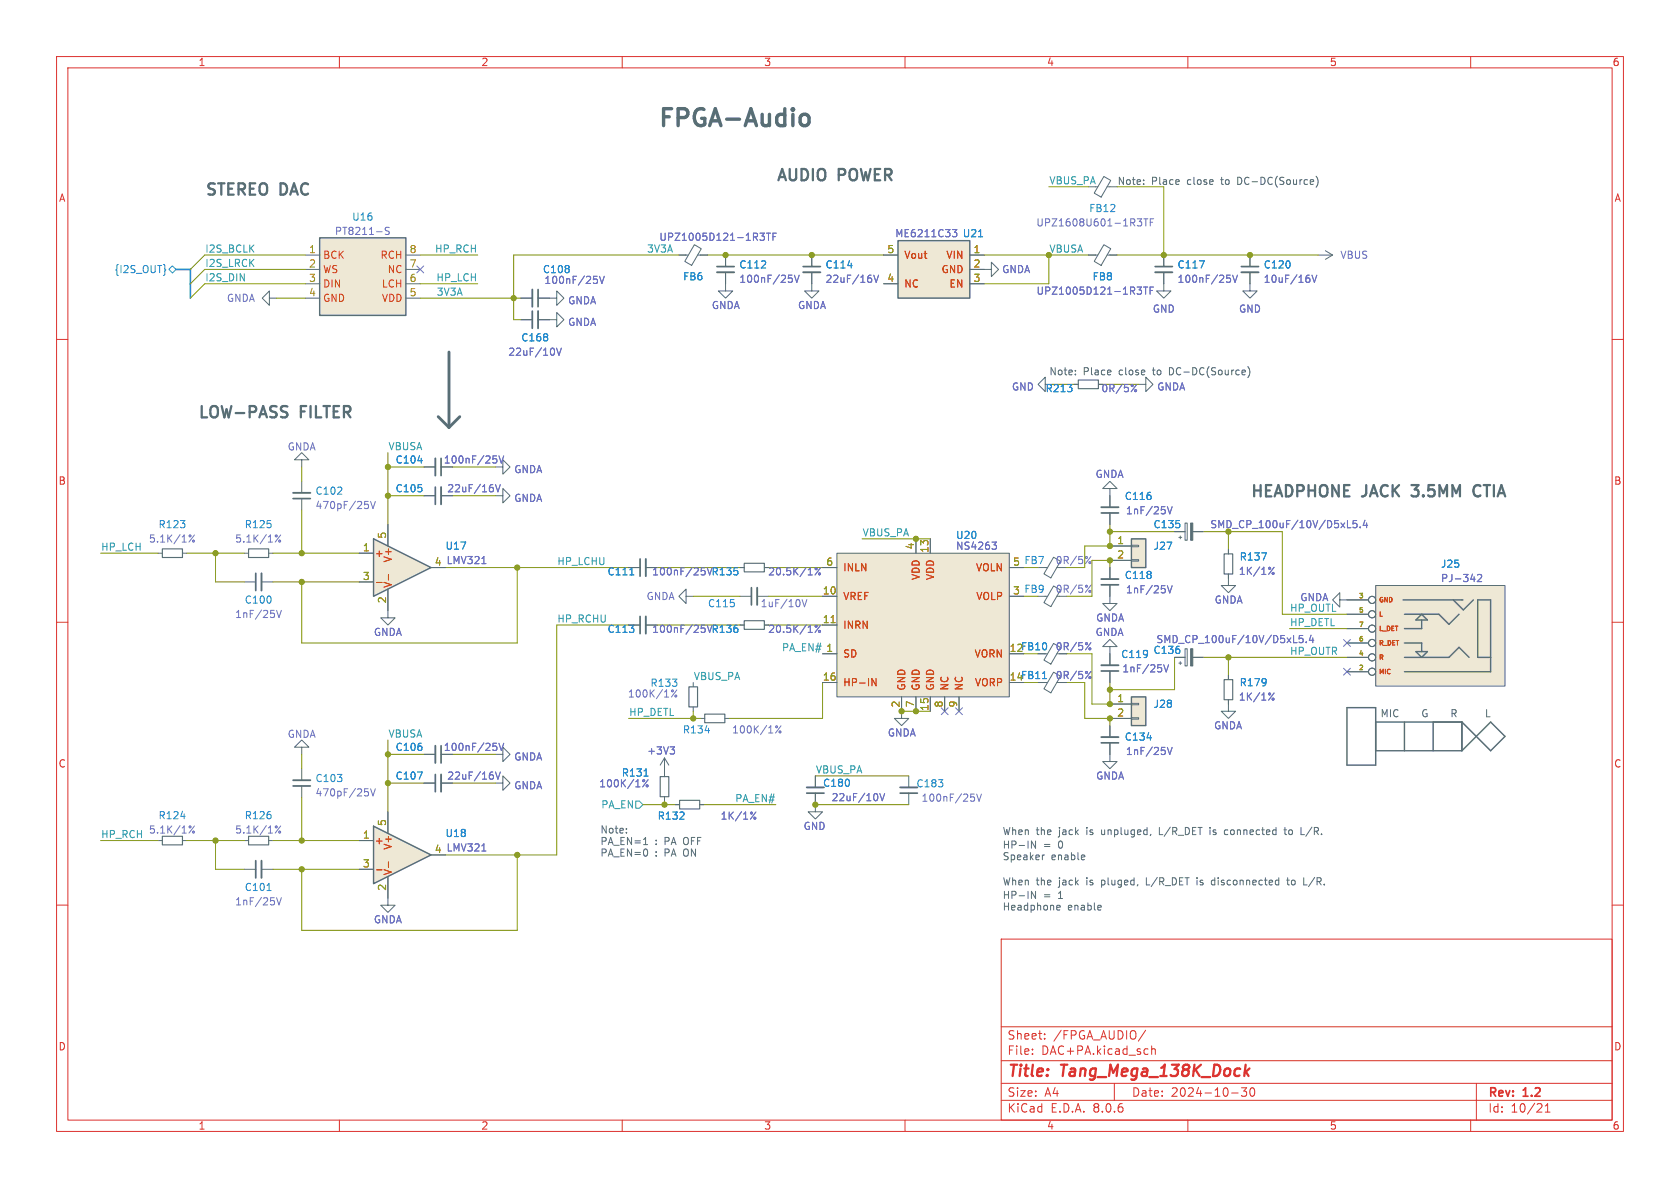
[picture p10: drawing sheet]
<svg xmlns="http://www.w3.org/2000/svg" width="297mm" height="210mm" viewBox="0 0 297 210" stroke-linecap="round" stroke-linejoin="round" font-family="sans-serif">
<defs><g id="words">
<text font-size="4.2" fill="#586e75" x="116.2" y="22.6">FPGA-Audio</text>
<g font-size="2.8" fill="#586e75">
<text x="36.2" y="34.7">STEREO</text>
<text x="49.7" y="34.7">DAC</text>
<text x="137.2" y="32.1">AUDIO</text>
<text x="148.3" y="32.1">POWER</text>
<text x="34.9" y="74">LOW-PASS</text>
<text x="53.2" y="74">FILTER</text>
<text x="221" y="88">HEADPHONE</text>
<text x="241" y="88">JACK</text>
<text x="250.6" y="88">3.5MM</text>
<text x="262.2" y="88">CTIA</text>
</g>
<g font-size="2.8" fill="#dc322f">
<text x="178" y="190.9">Title:</text>
<text x="187.7" y="190.9">Tang_Mega_138K_Dock</text>
</g>
<g font-size="2.1" fill="#dc322f">
<text x="178" y="184">Sheet:</text>
<text x="186.2" y="184">/FPGA_AUDIO/</text>
<text x="178" y="186.7">File:</text>
<text x="184.1" y="186.7">DAC+PA.kicad_sch</text>
<text x="178" y="196.9">KiCad</text>
<text x="178" y="194.1">Size:</text>
<text x="184.7" y="194.1">A4</text>
<text x="185.7" y="196.9">E.D.A.</text>
<text x="193.3" y="196.9">8.0.6</text>
<text x="200" y="194.1">Date:</text>
<text x="207" y="194.1">2024-10-30</text>
<text x="263" y="194.3">Rev:</text>
<text x="263" y="196.9">Id:</text>
<text x="267.1" y="196.9">10/21</text>
<text x="269.4" y="194.3">1.2</text>
</g>
<g font-size="1.8" fill="#dc322f">
<text x="35" y="11.9">1</text>
<text x="85" y="11.9">2</text>
<text x="135" y="11.9">3</text>
<text x="185" y="11.9">4</text>
<text x="235" y="11.9">5</text>
<text x="285" y="11.9">6</text>
<text x="10.3" y="35.9">A</text>
<text x="285.3" y="35.9">A</text>
<text x="10.3" y="85.9">B</text>
<text x="285.3" y="85.9">B</text>
<text x="10.3" y="135.9">C</text>
<text x="285.3" y="135.9">C</text>
<text x="10.3" y="185.9">D</text>
<text x="285.3" y="185.9">D</text>
<text x="35" y="199.9">1</text>
<text x="85" y="199.9">2</text>
<text x="135" y="199.9">3</text>
<text x="185" y="199.9">4</text>
<text x="235" y="199.9">5</text>
<text x="285" y="199.9">6</text>
</g>
<g font-size="1.8" fill="#2aa198">
<text x="185.4" y="32.7">VBUS_PA</text>
<text x="36.2" y="44.7">I2S_BCLK</text>
<text x="36.2" y="47.3">I2S_LRCK</text>
<text x="76.8" y="44.7">HP_RCH</text>
<text x="114.3" y="44.7">3V3A</text>
<text x="185.4" y="44.7">VBUSA</text>
<text x="36.2" y="49.8">I2S_DIN</text>
<text x="77.1" y="49.8">HP_LCH</text>
<text x="77.1" y="52.4">3V3A</text>
<text x="68.6" y="79.7">VBUSA</text>
<text x="152.4" y="94.9">VBUS_PA</text>
<text x="17.8" y="97.4">HP_LCH</text>
<text x="98.4" y="100">HP_LCHU</text>
<text x="98.4" y="110.1">HP_RCHU</text>
<text x="228" y="108.2">HP_OUTL</text>
<text x="228" y="110.8">HP_DETL</text>
<text x="138.1" y="115.2">PA_EN# 1</text>
<text x="228" y="115.9">HP_OUTR</text>
<text x="122.6" y="120.3">VBUS_PA</text>
<text x="68.6" y="130.5">VBUSA</text>
<text x="111.1" y="126.7">HP_DETL</text>
<text x="144.1" y="136.8">VBUS_PA</text>
<text x="106.2" y="143.1">PA_EN</text>
<text x="129.9" y="141.9">PA_EN#</text>
<text x="17.8" y="148.2">HP_RCH</text>
</g>
<g font-size="1.8" fill="#586e75">
<text x="197.5" y="32.8">Note:</text>
<text x="203.6" y="32.8">Place</text>
<text x="210" y="32.8">close</text>
<text x="216.2" y="32.8">to</text>
<text x="219.2" y="32.8">DC-DC(Source)</text>
<text x="185.4" y="66.4">Note:</text>
<text x="191.5" y="66.4">Place</text>
<text x="194.6" y="69.5">0R/5%</text>
<text x="197.9" y="66.4">close</text>
<text x="204.1" y="66.4">to</text>
<text x="207.2" y="66.4">DC-DC(Source)</text>
<text x="78.4" y="82.1">100nF/25V</text>
<text x="186.5" y="115.2">0R/5%</text>
<text x="186.5" y="120.2">0R/5%</text>
<text x="244" y="126.9">MIC</text>
<text x="252" y="126.9">G</text>
<text x="78.4" y="132.9">100nF/25V</text>
<text x="106" y="147.4">Note:</text>
<text x="106" y="149.5">PA_EN=1</text>
<text x="115.8" y="149.5">:</text>
<text x="117.6" y="149.5">PA OFF</text>
<text x="177.2" y="147.7">When</text>
<text x="183.2" y="147.7">the</text>
<text x="187.3" y="147.7">jack</text>
<text x="192.3" y="147.7">is</text>
<text x="195.2" y="147.7">unpluged,</text>
<text x="205.6" y="147.7">L/R_DET</text>
<text x="214.7" y="147.7">is</text>
<text x="217.5" y="147.7">connected</text>
<text x="228.4" y="147.7">to</text>
<text x="231.4" y="147.7">L/R.</text>
<text x="106" y="151.5">PA_EN=0</text>
<text x="115.8" y="151.5">:</text>
<text x="117.6" y="151.5">PA ON</text>
<text x="177.2" y="150.1">HP-IN</text>
<text x="177.2" y="152.2">Speaker</text>
<text x="184.4" y="150.1">=</text>
<text x="185.8" y="152.2">enable</text>
<text x="187.2" y="150.1">0</text>
<text x="177.2" y="159">HP-IN</text>
<text x="177.2" y="161">Headphone</text>
<text x="177.2" y="156.6">When</text>
<text x="183.2" y="156.6">the</text>
<text x="184.4" y="159">=</text>
<text x="187.2" y="159">1</text>
<text x="187.3" y="156.6">jack</text>
<text x="188.7" y="161">enable</text>
<text x="192.3" y="156.6">is</text>
<text x="195.2" y="156.6">pluged,</text>
<text x="203.3" y="156.6">L/R_DET</text>
<text x="212.4" y="156.6">is</text>
<text x="215.2" y="156.6">disconnected</text>
<text x="228.9" y="156.6">to</text>
<text x="231.9" y="156.6">L/R.</text>
</g>
<g font-size="1.8" fill="#6c71c4">
<text x="59.1" y="41.7">PT8211-S</text>
<text x="183.1" y="40.2">UPZ1608U601-1R3TF</text>
<text x="116.5" y="42.8">UPZ1005D121-1R3TF</text>
<text x="158.2" y="42.1">ME6211C33</text>
<text x="236.9" y="45.9">VBUS</text>
<text x="40" y="53.6">GNDA</text>
<text x="95.9" y="48.5">C108</text>
<text x="96.1" y="50.4">100nF/25V</text>
<text x="130.6" y="50.2">100nF/25V</text>
<text x="145.8" y="50.2">22uF/16V</text>
<text x="177.1" y="48.5">GNDA</text>
<text x="183.1" y="52.3">UPZ1005D121-1R3TF</text>
<text x="208.1" y="50.2">100nF/25V</text>
<text x="223.3" y="50.2">10uF/16V</text>
<text x="100.3" y="54">GNDA</text>
<text x="100.3" y="57.8">GNDA</text>
<text x="125.7" y="54.8">GNDA</text>
<text x="141" y="54.8">GNDA</text>
<text x="203.7" y="55.5">GND</text>
<text x="218.9" y="55.5">GND</text>
<text x="89.8" y="63.1">22uF/10V</text>
<text x="178.8" y="69.2">GND</text>
<text x="204.5" y="69.2">GNDA</text>
<text x="50.8" y="79.8">GNDA</text>
<text x="90.8" y="83.8">GNDA</text>
<text x="79" y="87.2">22uF/16V</text>
<text x="90.8" y="88.9">GNDA</text>
<text x="193.6" y="84.7">GNDA</text>
<text x="55.7" y="90.2">470pF/25V</text>
<text x="168.9" y="95.5">U20</text>
<text x="199" y="91.1">1nF/25V</text>
<text x="213.9" y="93.6">SMD_CP_100uF/10V/D5xL5.4</text>
<text x="26.2" y="96.1">5.1K/1%</text>
<text x="41.5" y="96.1">5.1K/1%</text>
<text x="115.2" y="101.9">100nF/25V</text>
<text x="125.7" y="101.9">R135</text>
<text x="135.7" y="101.9">20.5K/1%</text>
<text x="168.9" y="97.4">NS4263</text>
<text x="186.5" y="99.9">0R/5%</text>
<text x="218.9" y="101.8">1K/1%</text>
<text x="114.2" y="106.3">GNDA</text>
<text x="134.4" y="107.5">1uF/10V</text>
<text x="186.5" y="105">0R/5%</text>
<text x="199" y="105.1">1nF/25V</text>
<text x="214.6" y="106.9">GNDA</text>
<text x="229.8" y="106.5">GNDA</text>
<text x="254.6" y="103.1">PJ-342</text>
<text x="41.5" y="109.4">1nF/25V</text>
<text x="66" y="112.6">GNDA</text>
<text x="115.2" y="112.1">100nF/25V</text>
<text x="125.7" y="112.1">R136</text>
<text x="135.7" y="112.1">20.5K/1%</text>
<text x="193.6" y="112.6">GNDA</text>
<text x="193.7" y="110.1">GNDA</text>
<text x="204.3" y="113.9">SMD_CP_100uF/10V/D5xL5.4</text>
<text x="198.3" y="119.1">1nF/25V</text>
<text x="110.9" y="123.5">100K/1%</text>
<text x="114.9" y="121.6">R133</text>
<text x="218.9" y="124.1">1K/1%</text>
<text x="50.8" y="130.6">GNDA</text>
<text x="129.3" y="129.9">100K/1%</text>
<text x="156.9" y="130.4">GNDA</text>
<text x="214.5" y="129.1">GNDA</text>
<text x="90.8" y="134.6">GNDA</text>
<text x="109.8" y="137.5">R131</text>
<text x="114.3" y="133.6">+3V3</text>
<text x="199" y="133.7">1nF/25V</text>
<text x="55.7" y="141">470pF/25V</text>
<text x="79" y="138">22uF/16V</text>
<text x="90.8" y="139.7">GNDA</text>
<text x="105.8" y="139.4">100K/1%</text>
<text x="146.9" y="141.8">22uF/10V</text>
<text x="162.8" y="141.9">100nF/25V</text>
<text x="193.7" y="138">GNDA</text>
<text x="26.2" y="147.6">5.1K/1%</text>
<text x="41.5" y="147.6">5.1K/1%</text>
<text x="127.3" y="145.1">1K/1%</text>
<text x="142" y="146.9">GND</text>
<text x="41.5" y="160.2">1nF/25V</text>
<text x="66" y="163.4">GNDA</text>
</g>
<g font-size="1.8" fill="#268bd2">
<text x="62.2" y="39.2">U16</text>
<text x="192.5" y="37.7">FB12</text>
<text x="130.6" y="47.7">C112</text>
<text x="145.8" y="47.7">C114</text>
<text x="170.1" y="42.1">U21</text>
<text x="208.1" y="47.7">C117</text>
<text x="223.3" y="47.7">C120</text>
<text x="20.1" y="48.5">{I2S_OUT}</text>
<text x="120.7" y="49.8">FB6</text>
<text x="193.1" y="49.8">FB8</text>
<text x="92.1" y="60.6">C168</text>
<text x="184.8" y="69.5">R213</text>
<text x="69.8" y="82.1">C104</text>
<text x="55.7" y="87.7">C102</text>
<text x="69.8" y="87.2">C105</text>
<text x="198.7" y="88.6">C116</text>
<text x="27.9" y="93.6">R123</text>
<text x="43.2" y="93.6">R125</text>
<text x="203.8" y="93.6">C135</text>
<text x="78.7" y="97.4">U17</text>
<text x="107.3" y="101.9">C111</text>
<text x="203.8" y="97.4">J27</text>
<text x="219.1" y="99.3">R137</text>
<text x="254.6" y="100.6">J25</text>
<text x="43.2" y="106.9">C100</text>
<text x="125.1" y="107.5">C115</text>
<text x="198.7" y="102.6">C118</text>
<text x="107.3" y="112.1">C113</text>
<text x="198.1" y="116.5">C119</text>
<text x="203.8" y="115.8">C136</text>
<text x="203.8" y="125.3">J28</text>
<text x="219.1" y="121.5">R179</text>
<text x="120.6" y="129.9">R134</text>
<text x="198.7" y="131.1">C134</text>
<text x="69.8" y="132.9">C106</text>
<text x="55.7" y="138.5">C103</text>
<text x="69.8" y="138">C107</text>
<text x="145.4" y="139.3">C180</text>
<text x="161.9" y="139.4">C183</text>
<text x="27.9" y="145">R124</text>
<text x="43.2" y="145">R126</text>
<text x="78.7" y="148.2">U18</text>
<text x="116.2" y="145.1">R132</text>
<text x="43.2" y="157.7">C101</text>
</g>
<g font-size="1.8" fill="#b58900">
<text x="54.5" y="44.8">1</text>
<text x="54.5" y="47.4">2</text>
<text x="72.3" y="47.4">7</text>
<text x="72.3" y="44.8">8</text>
<text x="156.8" y="44.8">5</text>
<text x="172" y="44.8">1</text>
<text x="172" y="47.4">2</text>
<text x="54.5" y="49.9">3</text>
<text x="54.5" y="52.5">4</text>
<text x="72.3" y="52.5">5</text>
<text x="72.3" y="49.9">6</text>
<text x="156.8" y="49.9">4</text>
<text x="172" y="49.9">3</text>
<text x="68.3" y="95.3" transform="rotate(-90 68.3 95.3)">5</text>
<text x="64.1" y="97.5">1</text>
<text x="76.8" y="100.1">4 LMV321</text>
<text x="146" y="100.1">6</text>
<text x="161.7" y="97.2" transform="rotate(-90 161.7 97.2)">4</text>
<text x="164.2" y="97.8" transform="rotate(-90 164.2 97.8)">13</text>
<text x="179" y="100.1">5</text>
<text x="197.4" y="96.3">1</text>
<text x="197.4" y="98.8">2</text>
<text x="64.1" y="102.6">3</text>
<text x="68.3" y="106.8" transform="rotate(-90 68.3 106.8)">2</text>
<text x="145.4" y="105.2">10</text>
<text x="179" y="105.2">3</text>
<text x="145.4" y="110.2">11</text>
<text x="146" y="115.3">1</text>
<text x="178.4" y="115.3">12FB10</text>
<text x="145.4" y="120.4">16</text>
<text x="159.1" y="125.2" transform="rotate(-90 159.1 125.2)">2</text>
<text x="161.7" y="125.2" transform="rotate(-90 161.7 125.2)">7</text>
<text x="164.2" y="125.8" transform="rotate(-90 164.2 125.8)">15</text>
<text x="166.8" y="125.2" transform="rotate(-90 166.8 125.2)">8</text>
<text x="169.3" y="125.2" transform="rotate(-90 169.3 125.2)">9</text>
<text x="178.4" y="120.4">14FB11</text>
<text x="197.4" y="124.2">1</text>
<text x="197.4" y="126.7">2</text>
<text x="64.1" y="148.3">1</text>
<text x="68.3" y="146.1" transform="rotate(-90 68.3 146.1)">5</text>
<text x="64.1" y="153.4">3</text>
<text x="76.8" y="150.9">4 LMV321</text>
<text x="68.3" y="157.6" transform="rotate(-90 68.3 157.6)">2</text>
</g>
<g font-size="1.8" fill="#cb4b16">
<text x="57" y="45.9">BCK</text>
<text x="67.2" y="45.9">RCH</text>
<text x="159.8" y="45.9">Vout</text>
<text x="167.2" y="45.9">VIN</text>
<text x="57" y="48.5">WS</text>
<text x="57" y="51">DIN</text>
<text x="57" y="53.6">GND</text>
<text x="67.4" y="53.6">VDD</text>
<text x="67.4" y="51">LCH</text>
<text x="68.4" y="48.5">NC</text>
<text x="159.8" y="51">NC</text>
<text x="166.4" y="48.5">GND</text>
<text x="167.8" y="51">EN</text>
<text x="66.2" y="98.7">+</text>
<text x="69.4" y="99.5" transform="rotate(-90 69.4 99.5)">V+</text>
<text x="149" y="101.2">INLN</text>
<text x="172.4" y="101.2">VOLN</text>
<text x="69.4" y="104" transform="rotate(-90 69.4 104)">V-</text>
<text x="149" y="106.3">VREF</text>
<text x="162.8" y="102.6" transform="rotate(-90 162.8 102.6)">VDD</text>
<text x="165.3" y="102.6" transform="rotate(-90 165.3 102.6)">VDD</text>
<text x="172.5" y="106.3">VOLP</text>
<text x="149" y="111.4">INRN</text>
<text x="149" y="116.4">SD</text>
<text x="172.2" y="116.4">VORN</text>
<text x="149" y="121.5">HP-IN</text>
<text x="160.2" y="122.2" transform="rotate(-90 160.2 122.2)">GND</text>
<text x="162.8" y="122.2" transform="rotate(-90 162.8 122.2)">GND</text>
<text x="165.3" y="122.2" transform="rotate(-90 165.3 122.2)">GND</text>
<text x="167.9" y="122.2" transform="rotate(-90 167.9 122.2)">NC</text>
<text x="170.4" y="122.2" transform="rotate(-90 170.4 122.2)">NC</text>
<text x="172.3" y="121.5">VORP</text>
<text x="66.2" y="149.5">+</text>
<text x="69.4" y="154.8" transform="rotate(-90 69.4 154.8)">V-</text>
<text x="69.4" y="150.3" transform="rotate(-90 69.4 150.3)">V+</text>
</g>
<g font-size="1.8" fill="#859900">
<text x="179" y="100.1">5 FB7</text>
<text x="179" y="105.2">3 FB9</text>
</g>
<g font-size="1.1" fill="#b58900">
<text x="240.1" y="105.8">3</text>
<text x="240.1" y="108.3">5</text>
<text x="240.1" y="113.4">6</text>
<text x="240.1" y="110.9">7</text>
<text x="240.1" y="118.5">2</text>
<text x="240.1" y="116">4</text>
</g>
<g font-size="1.1" fill="#cb4b16">
<text x="243.7" y="106.7">GND</text>
<text x="243.7" y="109.2">L</text>
<text x="243.7" y="111.8">L_DET</text>
<text x="243.7" y="119.4">MIC</text>
<text x="243.7" y="116.8">R</text>
<text x="243.7" y="114.3">R_DET</text>
</g>
</g></defs>
<g fill="none" stroke="#dc322f" stroke-width=".18">
<path d="M10 10h277v190h-277zM12 12h273v186h-273zM60 10v2M110 10v2M160 10v2M210 10v2M260 10v2M10 60h2M285 60h2M10 110h2M285 110h2M10 160h2"/>
<path d="M285 160h2M177 166h108v32h-108zM60 198v2M110 198v2M160 198v2M177 194.5h108M177 191.5h108M177 187.5h108M177 181.5h108M182.5 186.3v.1M182.5 185.5v.1M184.7 183.6v.1"/>
<path d="M184.7 182.8v.1M197 191.5v3M202.5 182.1l-1.3 2M203.6 184.9v1.5M203.6 185.5l.2-.1 .4 .1v.9M210 198v2M217.7 193.2h1.2M220.4 192.3l-.5 .6 .4 .1v.7l-.2 .1h-.4l-.2-.1M221.2 192.4l.1-.1a.81 .81 0 0 1 .6 .6 .81 .81 0 0 1-.3 .8l-.1 .1a.81 .81 0 0 1-.6-.6 .81 .81 0 0 1 .3-.8zM260 198v2M261 191.5v6.5M273.2 196.6h.8"/>
<path d="M273.2 195.5l.4-.4v1.5"/>
</g>
<path d="M220.9 188.9l-.9 .7" fill="none" stroke="#dc322f" stroke-width=".4"/>
<path d="M196.2 114.3h1.3l-1.3-1.3-1.3 1.3h1.3v1.3M196.2 105.4v1.3h1.3l-1.3 1.3-1.3-1.3h1.3M68.6 158.8v1.2h1.2l-1.2 1.3-1.3-1.3h1.3" fill="none" stroke="#586e75" stroke-width=".18"/>
<path d="M66 146.1l10.2 5-10.2 5.1z" fill="#eee8d5"/>
<path d="M66 146.1l10.2 5-10.2 5.1z" fill="none" stroke="#586e75" stroke-width=".25"/>
<path d="M196.2 100.3v2.1M196.2 103.4v2M217.2 119.4v.7M236.9 106v1.3l-1.3-1.3 1.3-1.2v1.2h1.2M217.2 123.7v.8M63.5 148.6h2.5M63.5 153.7h2.5M68.6 143.5v3.8M68.6 154.9v3.9" fill="none" stroke="#586e75" stroke-width=".18"/>
<path d="M66.6 153.8h.9M68.7 152.4v.9" fill="none" stroke="#cb4b16" stroke-width=".18"/>
<g fill="none" stroke="#6c71c4" stroke-width=".18">
<path d="M206.4 103.5l.4 1.3 .4-1.3M225.2 122.5l-.9 1.3M85.2 150.4h.7"/>
<circle cx="225.1" cy="123.6" r=".18"/>
</g>
<path d="M216.4 120.1h1.5v3.6h-1.5z" fill="none" stroke="#586e75" stroke-width=".2"/>
<path d="M194.7 102.4h3" fill="none" stroke="#586e75" stroke-width=".33"/>
<path d="M194.7 103.4h3" fill="none" stroke="#586e75" stroke-width=".3"/>
<path d="M243.2 103.5h22.9v17.8h-22.9z" fill="#eee8d5"/>
<g fill="none" stroke="#586e75" stroke-width=".18">
<path d="M174 47.6h1.3v-1.2l1.2 1.2-1.2 1.3v-1.3M27.9 97.8h.8M32.3 97.8h.7M43.2 97.8h.7M47.5 97.8h.8M53.3 81.3h1.3l-1.3-1.3-1.2 1.3h1.2v1.3M53.3 85.1v2M53.3 88.1v2.1M196.2 86.4h1.3l-1.3-1.3-1.3 1.3h1.3v3.3M196.2 90.7v2M217.2 97.2v.7M68.6 108v1.2h1.2l-1.2 1.3-1.3-1.3h1.3"/>
<path d="M130.8 110.5h.8M130.8 100.3h.8M135.1 110.5h.8M135.1 100.3h.8M207.6 116.2h1.9M208.4 117.2h.5M208.7 117v.5M209.5 114.7h.4v3h-.4zM210.9 116.2h1.8M217.2 101.5v2h1.2l-1.2 1.3-1.3-1.3h1.3M238.1 118.7h3.8M238.1 106h3.8"/>
<path d="M238.1 116.2h3.8M238.1 108.6h3.8M238.1 113.7h3.8M238.1 111.1h3.8M243.2 103.5h22.9v17.8h-22.9zM123.8 127h.8M128.1 127h.8M217.2 124.5v1.2h-1.3l1.3 1.3 1.2-1.3h-1.2"/>
<circle cx="242.6" cy="108.6" r=".63"/>
<circle cx="242.6" cy="118.7" r=".63"/>
<circle cx="242.6" cy="111.1" r=".63"/>
<circle cx="242.6" cy="106" r=".63"/>
<circle cx="242.6" cy="113.7" r=".63"/>
<circle cx="242.6" cy="116.2" r=".63"/>
</g>
<path d="M248 106h10.4M248.3 116.2h7.9l1.7-1.8 1.8 1.8M248.3 108.6h6.1l1.8 1.8 1.7-1.8M248.3 113.7h3v1.5M250.3 115.2h2l-1 1zM251.3 108.6l1 1h-2zM251.3 109.6v1.5h-3M256.9 106l1.8 1.8 1.8-1.8M258.4 106h.1M263.5 116.2h-2.3v-10.2h2.3v12.7h-15.2" fill="none" stroke="#586e75" stroke-width=".25"/>
<g fill="none" stroke="#6c71c4" stroke-width=".18">
<path d="M34.4 94.6l-1 1.2M49.6 94.6l-.9 1.2M64.5 88.6h.6M64.9 89.1l.2 .3v.3l-.2 .2M65.5 88.6l.4 1.3 .5-1.3M206.4 89.6l.4 1.2 .4-1.2M145.1 110.5l-1 1.3M145.1 100.4l-1 1.2M225.2 100.3l-.9 1.2M228.7 113.6h.6M230.3 112.3h-.6v.6l.1-.1 .5 .1 .1 .2-.1 .4-.2 .1-.4-.1M230.9 113.5v.1"/>
<path d="M231.8 112.3l-.3 .9h.8M232.1 112.8v.8M260 102.4h.8M261.2 101.7l.5-.2 .2 .4-.7 .9h.7M138.1 128.3l-1 1.3"/>
<circle cx="33.6" cy="94.7" r=".18"/>
<circle cx="34.2" cy="95.7" r=".18"/>
<circle cx="48.8" cy="94.7" r=".18"/>
<circle cx="49.4" cy="95.7" r=".18"/>
<circle cx="144.3" cy="110.7" r=".18"/>
<circle cx="144.3" cy="100.5" r=".18"/>
<circle cx="144.9" cy="101.5" r=".18"/>
<circle cx="144.9" cy="111.6" r=".18"/>
<circle cx="225.1" cy="101.4" r=".18"/>
<circle cx="137.3" cy="128.5" r=".18"/>
<circle cx="137.9" cy="129.4" r=".18"/>
</g>
<path d="M51.8 87.1h3.1M194.7 89.7h3" fill="none" stroke="#586e75" stroke-width=".33"/>
<path d="M51.8 88.1h3.1M194.7 90.7h3" fill="none" stroke="#586e75" stroke-width=".3"/>
<path d="M28.7 97h3.6v1.6h-3.6zM43.9 97h3.6v1.6h-3.6zM131.6 99.6h3.5v1.5h-3.5zM216.4 97.9h1.5v3.6h-1.5zM131.6 109.7h3.5v1.6h-3.5zM124.6 126.2h3.5v1.6h-3.5z" fill="none" stroke="#586e75" stroke-width=".2"/>
<path d="M223 97.7h.9l-.6 1.3M124.7 129.2h.7" fill="none" stroke="#268bd2" stroke-width=".18"/>
<path d="M210.5 114.7h.4v3h-.4z" fill="#586e75" stroke="#586e75" stroke-width=".18"/>
<path d="M158.7 42.5h12.7v10.2h-12.7z" fill="#eee8d5"/>
<path d="M158.7 42.5h12.7v10.2h-12.7z" fill="none" stroke="#586e75" stroke-width=".25"/>
<path d="M47.6 52.7v-1.3l-1.2 1.3 1.2 1.3v-1.3h1.3M156.2 45.1h2.5M156.2 50.2h2.5M171.4 45.1h2.6M171.4 47.6h2.6M171.4 50.2h2.6" fill="none" stroke="#586e75" stroke-width=".18"/>
<path d="M173 41.9h.7" fill="none" stroke="#268bd2" stroke-width=".18"/>
<path d="M168.4 40.6h.8l-.5 .5 .4 .1 .1 .4-.3 .3h-.4" fill="none" stroke="#6c71c4" stroke-width=".18"/>
<path d="M56.5 42h15.3v13.8h-15.3z" fill="#eee8d5"/>
<path d="M56.5 42h15.3v13.8h-15.3z" fill="none" stroke="#586e75" stroke-width=".25"/>
<g fill="none" stroke="#586e75" stroke-width=".18">
<path d="M54 45.1h2.5M54 47.6h2.5M54 50.2h2.5M54 52.7h2.5M71.8 45.1h2.5M71.8 47.6h2.5M71.8 50.2h2.5M71.8 52.7h2.5M92.1 52.7h2M92.1 56.5h2M95.1 52.7h3.3v-1.3l1.3 1.3-1.3 1.3v-1.3M95.1 56.5h3.3v-1.3l1.3 1.3-1.3 1.3v-1.3"/>
<path d="M128.3 48.1v3.3h1.2l-1.2 1.3-1.3-1.3h1.3M128.3 45.1v2M143.5 48.1v3.3h1.3l-1.3 1.3-1.3-1.3h1.3M143.5 45.1v2M205.7 48.1v3.3h1.3l-1.3 1.3-1.2-1.3h1.2M205.7 45.1v2M184.8 67.9v-1.2l-1.3 1.2 1.3 1.3v-1.3h1.3M189.9 67.9h.7M201.3 67.9h1.3v-1.2l1.2 1.2-1.2 1.3v-1.3M74.9 82.6h2.1M87.6 87.6h1.3v-1.2l1.3 1.2-1.3 1.3v-1.3M87.6 82.6h1.3v-1.3l1.3 1.3-1.3 1.2v-1.2"/>
<path d="M130.8 105.4h2M133.9 105.4h2M196.2 115.6v2M196.2 118.6v2.1"/>
</g>
<g fill="none" stroke="#6c71c4" stroke-width=".18">
<path d="M68.8 40.2h-.5l-.2 .2 .1 .3 .6 .3v.3l-.2 .2-.5-.1M105 48.8h.6M105.4 49.3l.2 .3v.3l-.2 .2M106 48.8l.4 1.3 .4-1.3M139.4 48.6h.6M139.8 49.1l.3 .3v.3l-.3 .2M140.4 48.6l.5 1.3 .4-1.3M154 49.2v.6M154.5 48.6l.4 1.3 .4-1.3M216.9 48.6h.6M217.3 49.1l.2 .3v.3l-.2 .2M217.9 48.6l.4 1.3 .5-1.3"/>
<path d="M98 61.8v.8M98.4 61.5l.4 1.3 .4-1.3M200.9 68l-.9 1.2M87.2 80.6h.6M87.6 81.1l.2 .2v.3l-.2 .3M88.2 80.6l.4 1.3 .5-1.3M141.8 106l.4 1.3 .4-1.3M205.7 117.5l.5 1.3 .4-1.3"/>
<circle cx="200.8" cy="69.1" r=".18"/>
</g>
<path d="M94.1 51.2v3M95.1 55v3M126.7 48.1h3.1M142 48.1h3M204.2 48.1h3.1M77 81v3.1M133.9 103.9v3M194.7 117.6h3" fill="none" stroke="#586e75" stroke-width=".33"/>
<path d="M94.1 55v3M95.1 51.2v3M126.7 47.1h3.1M142 47.1h3M204.2 47.1h3.1M78 81v3.1M132.8 103.9v3M194.7 118.6h3" fill="none" stroke="#586e75" stroke-width=".3"/>
<path d="M149.9 47h.8M212 46.1h.9l-.6 1.3M73.9 81.4h.8" fill="none" stroke="#268bd2" stroke-width=".18"/>
<path d="M190.6 67.2h3.6v1.5h-3.6z" fill="none" stroke="#586e75" stroke-width=".2"/>
<path d="M66 95.3l10.2 5-10.2 5.1z" fill="#eee8d5"/>
<path d="M66 95.3l10.2 5-10.2 5.1z" fill="none" stroke="#586e75" stroke-width=".25"/>
<g fill="none" stroke="#586e75" stroke-width=".18">
<path d="M195.1 31.2l1.3 .7-1.7 2.9-1.3-.7zM195.7 33h1.8M120 45.1h1.7M122.8 43.3l1.2 .7-1.7 2.9-1.2-.7zM123.3 45.1h1.8M192.4 45.1h1.7M195.1 43.3l1.3 .7-1.7 2.9-1.3-.7zM195.7 45.1h1.8M221 48.1v3.3h1.2l-1.2 1.3-1.3-1.3h1.3M221 45.1v2M233 45.1h2.6M234.3 44.3l1.3 .8"/>
<path d="M235.6 45.1l-1.3 .7M63.5 97.8h2.5M68.6 92.7v3.8M74.9 87.6h2.1M78 87.6h2M207.6 94h1.9M208.4 95h.5M208.7 94.7v.6M209.5 92.5h.4v3h-.4zM210.9 94h1.8M43.2 102.9h2M46.2 102.9h2.1"/>
<path d="M63.5 102.9h2.5M68.6 104.1v3.9M111.1 100.3h2.1M111.1 110.5h2.1M114.2 100.3h2M114.2 110.5h2M121.3 105.4v-1.3l-1.3 1.3 1.3 1.3v-1.3h1.3M53.3 132.1h1.3l-1.3-1.3-1.2 1.3h1.2v1.3M53.3 135.9v2M53.3 138.9v2.1M117.5 134v3.3M117.5 134l-.8 1.3"/>
<path d="M117.5 134l.7 1.3M144.1 137.2v2M196.2 131.3v3.3h1.3l-1.3 1.3-1.3-1.3h1.3M196.2 128.3v2M27.9 148.6h.8M32.3 148.6h.7M117.5 140.8v.8M119.4 142.2h.7M123.7 142.2h.8M144.1 140.2v3.3h1.3l-1.3 1.3-1.2-1.3h1.2"/>
</g>
<path d="M66.6 103h.9M68.7 101.6v.9" fill="none" stroke="#cb4b16" stroke-width=".18"/>
<g fill="none" stroke="#6c71c4" stroke-width=".18">
<path d="M201.1 38.7h.7l-.4 .5 .4 .1v.4l-.2 .2h-.4M202.2 38.7h.7M202.6 38.7v1.2M203.4 39.3h.4M204 38.7h-.6v1.2M134.3 41.2h.8l-.4 .5 .4 .1v.4l-.2 .3h-.4M135.5 41.2h.7M135.9 41.2v1.3M136.6 41.8h.5M137.3 41.2h-.7v1.3M201 50.7h.8l-.4 .5 .3 .1 .1 .5-.2 .2h-.4M202.2 50.7h.7"/>
<path d="M202.5 50.7v1.3M203.3 51.3h.4M203.9 50.7h-.6v1.3M231.5 49.2v.6M231.9 48.6l.5 1.3 .4-1.3M85.2 99.6h.7M87.2 86.3v.5M87.6 85.7l.4 1.2 .4-1.2M238.2 93.3h.6M239.8 92h-.6v.6l.2-.1 .4 .1 .1 .1-.1 .5-.1 .1-.5-.1M240.5 93.2v.1M241.3 92l-.3 .9h.8"/>
<path d="M241.6 92.4v.9M48.9 107.9l.4 1.3 .4-1.3M124 100.4h.6M124 110.5h.6M124.4 100.8l.3 .3v.3l-.3 .2M124.4 111l.3 .2v.4l-.3 .2M125 100.4l.5 1.2M125 110.5l.5 1.3M64.5 139.4h.6M64.9 139.9l.2 .3v.3l-.2 .2M65.5 139.4l.4 1.3 .5-1.3M113.6 138l.2 .2 .2-.2"/>
<path d="M114.6 137.8l-1 1.3M118.5 132h.7l-.4 .5M119 132.5l.2 .3v.3l-.2 .2M206.4 132.1l.4 1.3 .4-1.3M34.4 146l-1 1.3M133.6 143.5l-.9 1.3M155.1 140.5v.8M155.5 140.3l.5 1.2 .4-1.2"/>
<circle cx="114.4" cy="138.9" r=".18"/>
<circle cx="33.6" cy="146.2" r=".18"/>
<circle cx="34.2" cy="147.1" r=".18"/>
<circle cx="133.5" cy="144.6" r=".18"/>
</g>
<path d="M219.5 48.1h3M78 86.1v3.1M114.2 98.8v3.1M46.2 101.3v3.1M114.2 109v3M51.8 137.9h3.1M142.6 139.2h3.1M194.7 130.3h3" fill="none" stroke="#586e75" stroke-width=".33"/>
<path d="M219.5 47.1h3M77 86.1v3.1M113.2 98.8v3.1M45.2 101.3v3.1M113.2 109v3M51.8 138.9h3.1M194.7 131.3h3M142.6 140.2h3.1" fill="none" stroke="#586e75" stroke-width=".3"/>
<path d="M111.3 101.6h.8M113.9 137.2h.7M202.8 130.4h.8M32 144.3h.7" fill="none" stroke="#268bd2" stroke-width=".18"/>
<path d="M116.7 137.3h1.5v3.5h-1.5zM28.7 147.8h3.6v1.6h-3.6zM120.1 141.5h3.6v1.5h-3.6z" fill="none" stroke="#586e75" stroke-width=".2"/>
<path d="M210.5 92.5h.4v3h-.4z" fill="#586e75" stroke="#586e75" stroke-width=".18"/>
<path d="M200 123.2h2.6v5.1h-2.6z" fill="#eee8d5"/>
<path d="M122.6 120.7v.7M122.6 125v.7M196.2 124.5h3.8M196.2 127h3.8M200 126.9h1.3v.2h-1.3zM200 124.3h1.3v.3h-1.3z" fill="none" stroke="#586e75" stroke-width=".18"/>
<path d="M200 123.2h2.6v5.1h-2.6z" fill="none" stroke="#586e75" stroke-width=".25"/>
<path d="M121.8 121.4h1.5v3.6h-1.5z" fill="none" stroke="#586e75" stroke-width=".2"/>
<g fill="none" stroke="#6c71c4" stroke-width=".18">
<path d="M118.7 122.1l.2 .2 .2-.2M119.7 122l-1 1.2"/>
<circle cx="119.5" cy="123" r=".18"/>
</g>
<path d="M148 97.8h30.4v25.4h-30.4z" fill="#eee8d5"/>
<g fill="none" stroke="#586e75" stroke-width=".18">
<path d="M148 97.8h30.4v25.4h-30.4zM161.9 95.3v2.5M164.5 95.3v2.5M186.3 98.5l1.2 .7-1.7 3-1.2-.8zM145.4 115.6h2.6M145.4 105.4h2.6M145.4 110.5h2.6M145.4 100.3h2.6M178.4 105.4h2.6M178.4 100.3h2.6M183.5 105.4h1.7M184.8 100.3h.4"/>
<path d="M186.3 118.8l1.2 .7-1.7 3-1.2-.7zM186.3 113.7l1.2 .8-1.7 2.9-1.2-.7zM186.3 103.6l1.2 .7-1.7 2.9-1.2-.7zM74.9 138.4h2.1M78 138.4h2M145.4 120.7h2.6M159.4 123.2v3.8h1.3l-1.3 1.3-1.3-1.3h1.3M160.7 137.2v2M161.9 123.2v2.5M164.5 123.2v2.5M167 123.2v2.5M169.5 123.2v2.5"/>
<path d="M184.8 120.7h.4M43.2 153.7h2M43.2 148.6h.7M46.2 153.7h2.1M47.5 148.6h.8M160.7 140.2v2"/>
</g>
<path d="M146.9 110.1h.8" fill="none" stroke="#b58900" stroke-width=".18"/>
<path d="M154.2 120l.7 1.2v-1.2" fill="none" stroke="#cb4b16" stroke-width=".18"/>
<g fill="none" stroke="#6c71c4" stroke-width=".18">
<path d="M175.4 95.8h.8l-.5 .5 .4 .1 .1 .5-.3 .2h-.3M192.9 98.4l-1 1.2M192.9 118.7l-1 1.3M192.9 113.6l-1 1.3M192.9 103.4l-1 1.3M87.2 137.1v.5M87.6 136.5l.4 1.2 .4-1.2M48.9 158.7l.4 1.3 .4-1.3M49.6 146l-.9 1.3M171.6 140.4h.6M172.1 140.9l.2 .2v.3l-.2 .2M172.7 140.4l.4 1.2 .4-1.2"/>
<circle cx="192.7" cy="99.5" r=".18"/>
<circle cx="192.7" cy="114.7" r=".18"/>
<circle cx="192.7" cy="104.5" r=".18"/>
<circle cx="192.7" cy="119.8" r=".18"/>
<circle cx="48.8" cy="146.2" r=".18"/>
<circle cx="49.4" cy="147.1" r=".18"/>
</g>
<path d="M78 136.9v3.1M159.1 139.2h3.1M46.2 152.1v3.1" fill="none" stroke="#586e75" stroke-width=".33"/>
<path d="M77 136.9v3.1M45.2 152.1v3.1M159.1 140.2h3.1" fill="none" stroke="#586e75" stroke-width=".3"/>
<path d="M184.3 120h.7M73.8 136.5h.9l-.6 1.2M47.2 157.4h.7" fill="none" stroke="#268bd2" stroke-width=".18"/>
<path d="M43.9 147.8h3.6v1.6h-3.6z" fill="none" stroke="#586e75" stroke-width=".2"/>
<path d="M200 95.3h2.6v5h-2.6z" fill="#eee8d5"/>
<g fill="none" stroke="#586e75" stroke-width=".18">
<path d="M202.2 32.5v.1M202.2 31.8v.1M232.2 31.8v.3l-.6 .1M232.7 31.2a1.46 1.46 0 0 1 0 1.9M92.1 52.7h2M92.1 56.5h2M95.1 52.7h2.1M95.1 56.5h2.1M120 45.1h1.3M123.8 45.1h1.3M128.3 45.1v2M128.3 48.1v2.1"/>
<path d="M143.5 45.1v2M143.5 48.1v2.1M156.2 45.1h2.5M156.2 50.2h2.5M171.4 45.1h2.6M171.4 47.6h2.6M171.4 50.2h2.6M192.4 45.1h1.3M196.2 45.1h1.3M205.7 45.1v2M205.7 48.1v2.1M221 45.1v2"/>
<path d="M221 48.1v2.1M189.9 67.9h.7M190.1 66.1v.2M190.1 65.5v.1M220.1 65.5l.1 .2-.6 .1M220.6 64.8a1.46 1.46 0 0 1 0 1.9M63.5 97.8h2.5M68.6 92.7v3.8M74.9 82.6h2.1M74.9 87.6h2.1M78 87.6h2M161.9 95.3v2.5"/>
<path d="M164.5 95.3v2.5M196.2 96.5h3.8M196.2 99.1h3.8M196.2 87.6v2.1M196.2 90.7v2M200 98.9h1.3v.3h-1.3zM200 96.4h1.3v.2h-1.3zM207.6 94h1.9M210.9 94h1.8M217.2 97.2v.7M63.5 102.9h2.5M68.6 104.1v3.9"/>
<path d="M111.1 100.3h2.1M111.1 110.5h2.1M114.2 100.3h2M114.2 110.5h2M130.8 100.3h.8M130.8 110.5h.8M135.1 100.3h.8M135.1 110.5h.8M145.4 100.3h2.6M145.4 110.5h2.6M145.4 115.6h2.6M145.4 105.4h2.6"/>
<path d="M178.4 100.3h2.6M178.4 105.4h2.6M196.2 100.3v2.1M196.2 103.4v2M196.2 115.6v2M196.2 118.6v2.1M207.6 116.2h1.9M210.9 116.2h1.8M217.2 101.5v.7M217.2 119.4v.7M238.1 116.2h3.8M238.1 118.7h3.8"/>
<path d="M238.1 106h3.8M238.1 108.6h3.8M238.1 113.7h3.8M238.1 111.1h3.8M74.9 133.4h2.1M74.9 138.4h2.1M78 138.4h2M87.6 133.4h1.3v-1.3l1.3 1.3-1.3 1.2v-1.2M87.6 138.4h1.3v-1.2l1.3 1.2-1.3 1.3v-1.3M117.5 136.5v.8M144.1 137.2v2M145.4 120.7h2.6"/>
<path d="M159.4 123.2v2.5M161.9 123.2v2.5M164.5 123.2v2.5M167 123.2v2.5M169.5 123.2v2.5M196.2 128.3v2M196.2 131.3v2.1M196.2 124.5h3.8M196.2 127h3.8M217.2 123.7v.8M256.7 126.1l.6-.1 .1-.1v-.3l-.7-.2v1.3M257 126.1l.4 .6"/>
<path d="M262.8 125.4v1.3h.6M63.5 148.6h2.5M63.5 153.7h2.5M68.6 143.5v3.8M68.6 154.9v3.9M110.7 147.1v.2M110.7 146.5v.1M113.8 149.3h.7M114.4 150.2l.1 .4-.1 .6M117.5 140.8v.8M119.4 142.2h.7M123.7 142.2h.8"/>
<path d="M144.1 140.2v2M182.3 157.6l.8 1.2v-1.2M182.3 148.7l.8 1.2v-1.2M184.6 151.1l-.3 .2M191.6 151.1l.2 .3-.6 .2M191.7 151.9l-.1 .1M202.7 155.2v1.2h.6M203.5 147.5l-.2 .2M205 146.3v1.2h.6M211.6 155.2v.1M211.6 155.6v.8M213.9 146.3v.1"/>
<path d="M213.9 146.7v.8M214.2 156.3l.2 .1h.4M214.8 155.6h-.4l-.2 .1M216.5 147.4l.2 .1h.4M217.1 146.8l-.4-.1-.2 .1M227 146.7h.5M227.2 146.3v1.1l.3 .1M227.5 155.6h.4M227.6 155.2v1.1l.3 .1M230 147.5h.6M230.5 156.4h.6M231.9 146.2l-1.1 1.6"/>
<path d="M232.4 155.1l-1.1 1.6M186.8 160.7l.2 .2 .4-.1M186.8 160.2l.2-.2h.2l.2 .2v.1l-.6 .2M194.5 160l.2 .3-.6 .2M194.6 160.8l-.1 .1"/>
<circle cx="242.6" cy="108.6" r=".63"/>
<circle cx="242.6" cy="118.7" r=".63"/>
<circle cx="242.6" cy="111.1" r=".63"/>
<circle cx="242.6" cy="106" r=".63"/>
<circle cx="242.6" cy="113.7" r=".63"/>
<circle cx="242.6" cy="116.2" r=".63"/>
</g>
<path d="M200 95.3h2.6v5h-2.6zM238.1 125.1h5.1v10.2h-5.1zM243.2 127.6h15.2M243.2 132.7h15.2M248.3 127.6v5.1M253.4 127.6v5.1M258.4 127.6l5.1 5.1 2.6-2.5-2.6-2.6-5.1 5.1M258.4 127.6v5.1" fill="none" stroke="#586e75" stroke-width=".25"/>
<path d="M77 131.8v3.1" fill="none" stroke="#586e75" stroke-width=".33"/>
<path d="M78 131.8v3.1" fill="none" stroke="#586e75" stroke-width=".3"/>
<g fill="none" stroke="#6c71c4" stroke-width=".18">
<path d="M73.7 47l1.2 1.2M74.9 47l-1.2 1.2M105 48.8h.6M105.4 49.3l.2 .3v.3l-.2 .2M106 48.8l.4 1.3 .4-1.3M134.3 41.2h.8l-.4 .5 .4 .1v.4l-.2 .3h-.4M135.5 41.2h.7M135.9 41.2v1.3M136.6 41.8h.5M137.3 41.2h-.7v1.3M139.4 48.6h.6M139.8 49.1l.3 .3v.3l-.3 .2"/>
<path d="M140.4 48.6l.5 1.3 .4-1.3M154 49.2v.6M154.5 48.6l.4 1.3 .4-1.3M168.4 40.6h.8l-.5 .5 .4 .1 .1 .4-.3 .3h-.4M201 50.7h.8l-.4 .5 .3 .1 .1 .5-.2 .2h-.4M202.2 50.7h.7M202.5 50.7v1.3M203.3 51.3h.4M203.9 50.7h-.6v1.3M216.9 48.6h.6M217.3 49.1l.2 .3v.3l-.2 .2M217.9 48.6l.4 1.3 .5-1.3"/>
<path d="M231.5 49.2v.6M231.9 48.6l.5 1.3 .4-1.3M98 61.8v.8M98.4 61.5l.4 1.3 .4-1.3M200.9 68l-.9 1.2M85.2 99.6h.7M87.2 80.6h.6M87.2 86.3v.5M87.6 85.7l.4 1.2 .4-1.2M87.6 81.1l.2 .2v.3l-.2 .3M88.2 80.6l.4 1.3 .5-1.3M175.4 95.8h.8l-.5 .5 .4 .1 .1 .5-.3 .2h-.3"/>
<path d="M206.4 89.6l.4 1.2 .4-1.2M238.2 93.3h.6M239.8 92h-.6v.6l.2-.1 .4 .1 .1 .1-.1 .5-.1 .1-.5-.1M240.5 93.2v.1M241.3 92l-.3 .9h.8M241.6 92.4v.9M124 100.4h.6M124 110.5h.6M124.4 100.8l.3 .3v.3l-.3 .2M124.4 111l.3 .2v.4l-.3 .2M125 100.4l.5 1.2M125 110.5l.5 1.3"/>
<path d="M145.1 100.4l-1 1.2M145.1 110.5l-1 1.3M192.9 113.6l-1 1.3M192.9 118.7l-1 1.3M205.7 117.5l.5 1.3 .4-1.3M206.4 103.5l.4 1.3 .4-1.3M225.2 100.3l-.9 1.2M228.7 113.6h.6M230.3 112.3h-.6v.6l.1-.1 .5 .1 .1 .2-.1 .4-.2 .1-.4-.1M230.9 113.5v.1M231.8 112.3l-.3 .9h.8M232.1 112.8v.8"/>
<path d="M237.5 113.1l1.2 1.2M237.5 118.1l1.2 1.3M238.7 113.1l-1.2 1.2M238.7 118.1l-1.2 1.3M260 102.4h.8M261.2 101.7l.5-.2 .2 .4-.7 .9h.7M87.2 131.4h.6M87.2 137.1v.5M87.6 136.5l.4 1.2 .4-1.2M87.6 131.9l.2 .2v.3l-.2 .3M88.2 131.4l.4 1.3 .5-1.3M113.6 138l.2 .2 .2-.2"/>
<path d="M114.6 137.8l-1 1.3M118.5 132h.7l-.4 .5M119 132.5l.2 .3v.3l-.2 .2M166.4 125.1l1.2 1.2M167.6 125.1l-1.2 1.2M168.9 125.1l1.3 1.2M170.2 125.1l-1.3 1.2M206.4 132.1l.4 1.3 .4-1.3M225.2 122.5l-.9 1.3M85.2 150.4h.7M133.6 143.5l-.9 1.3M155.1 140.5v.8"/>
<path d="M155.5 140.3l.5 1.2 .4-1.2"/>
<circle cx="200.8" cy="69.1" r=".18"/>
<circle cx="144.3" cy="110.7" r=".18"/>
<circle cx="144.3" cy="100.5" r=".18"/>
<circle cx="144.9" cy="101.5" r=".18"/>
<circle cx="144.9" cy="111.6" r=".18"/>
<circle cx="192.7" cy="114.7" r=".18"/>
<circle cx="192.7" cy="119.8" r=".18"/>
<circle cx="225.1" cy="101.4" r=".18"/>
<circle cx="114.4" cy="138.9" r=".18"/>
<circle cx="225.1" cy="123.6" r=".18"/>
<circle cx="133.5" cy="144.6" r=".18"/>
</g>
<path d="M29.2 47.7h.1l-.1 .1M29.8 47.6l.7-.6 .6 .6-.6 .7zM149.9 47h.8M173 41.9h.7M212 46.1h.9l-.6 1.3M73.9 81.4h.8M223 97.7h.9l-.6 1.3M111.3 101.6h.8M184.3 120h.7M73.8 136.5h.9l-.6 1.2M113.9 137.2h.7M202.8 130.4h.8" fill="none" stroke="#268bd2" stroke-width=".18"/>
<path d="M112.4 141.6h.6l.7 .6-.7 .7h-.6z" fill="none" stroke="#2aa198" stroke-width=".18"/>
<path d="M50.5 71.8l.3 .1M50.7 73l.1 .2-.1 .4M249.5 85.7h1.3M249.5 87.6l.3 .1M261.6 85.8a.82 .82 0 0 0-.9 .2 .82 .82 0 0 0-.2 .9 .77 .77 0 0 0 .3 .7 .77 .77 0 0 0 .8 .1" fill="none" stroke="#586e75" stroke-width=".4"/>
<path d="M142 20.2a.81 .81 0 0 1 1 .6v.8a.81 .81 0 0 1-1 .6" fill="none" stroke="#586e75" stroke-width=".6"/>
<path d="M77.5 73.7l1.9 1.9M79.4 62.2v13.4M81.3 73.7l-1.9 1.9" fill="none" stroke="#586e75" stroke-width=".51"/>
<path d="M31.1 47.6h2.6v5.1" fill="none" stroke="#268bd2" stroke-width=".3"/>
<g fill="none" stroke="#859900" stroke-width=".18">
<path d="M185.4 33h7M197.5 33h8.2v12.1M48.9 52.7h5.1M54 45.1h-17.8l-2.5 2.5M54 50.2h-17.8l-2.5 2.5M54 47.6h-17.8l-2.5 2.6M74.3 45.1h10.2M74.3 50.2h10.2M74.3 52.7h17.8M120 45.1h-29.2v11.4h1.3M125.1 45.1h31.1M174 45.1h18.4"/>
<path d="M185.4 45.1v5.1h-11.4M197.5 45.1h35.5M186.1 67.9h3.8M194.9 67.9h6.4M17.8 97.8h10.1M33 97.8h10.2M38.1 97.8v5.1h5.1M48.3 97.8h15.2M53.3 82.6v2.5M53.3 90.2v7.6M68.6 87.6h6.3M68.6 82.6h6.3"/>
<path d="M68.6 80v12.7M80 87.6h7.6M80 82.6h7.6M152.4 95.3h12.1M196.2 92.7v3.8h-4.4v3.8h-3.2M196.2 94h11.4M212.7 94h14v14.6h11.4M217.2 94v3.2M48.3 102.9h15.2M78.7 100.3h32.4M91.4 100.3v13.4h-38.1v-10.8M111.1 110.5h-12.7v40.6h-19.7"/>
<path d="M116.2 100.3h14.6M116.2 110.5h14.6M122.6 105.4h8.2M135.9 100.3h9.5M135.9 110.5h9.5M135.9 105.4h9.5M188.6 115.6h4.4v8.9h3.2v-3.8M196.2 100.3v-1.2h-3.2v6.3h-4.4M207.6 116.2v5.7h-11.4M212.7 116.2h25.4M217.2 116.2v3.2M228 111.1h10.1"/>
<path d="M53.3 133.4v2.5M68.6 130.8v12.7M68.6 133.4h6.3M68.6 138.4h6.3M80 133.4h7.6M80 138.4h7.6M111.1 127h12.7M122.6 125.7v1.3M144.1 137.2h16.6M145.4 120.7v6.3h-16.5M159.4 125.7h5.1M188.6 120.7h3.2v6.3h4.4v1.3"/>
<path d="M17.8 148.6h10.1M33 148.6h10.2M38.1 148.6v5.1h5.1M48.3 153.7h15.2M48.3 148.6h15.2M53.3 141v7.6M91.4 151.1v13.4h-38.1v-10.8M113.7 142.2h5.7M117.5 141.6v.6M124.5 142.2h12.7M144.1 142.2h16.6"/>
</g>
<path d="M66.6 103h.9M68.7 101.6v.9M154.2 120l.7 1.2v-1.2M66.6 153.8h.9M68.7 152.4v.9" fill="none" stroke="#cb4b16" stroke-width=".18"/>
<path d="M146.9 110.1h.8" fill="none" stroke="#b58900" stroke-width=".18"/>
<g fill="#859900" stroke="#859900" stroke-width=".18">
<circle cx="91.4" cy="100.3" r=".46"/>
<circle cx="68.6" cy="82.6" r=".46"/>
<circle cx="68.6" cy="87.6" r=".46"/>
<circle cx="53.3" cy="102.9" r=".46"/>
<circle cx="53.3" cy="97.8" r=".46"/>
<circle cx="38.1" cy="148.6" r=".46"/>
<circle cx="38.1" cy="97.8" r=".46"/>
<circle cx="53.3" cy="148.6" r=".46"/>
<circle cx="53.3" cy="153.7" r=".46"/>
<circle cx="68.6" cy="133.4" r=".46"/>
<circle cx="68.6" cy="138.4" r=".46"/>
<circle cx="90.8" cy="52.7" r=".46"/>
<circle cx="128.3" cy="45.1" r=".46"/>
<circle cx="143.5" cy="45.1" r=".46"/>
<circle cx="117.5" cy="142.2" r=".46"/>
<circle cx="91.4" cy="151.1" r=".46"/>
<circle cx="122.6" cy="127" r=".46"/>
<circle cx="161.9" cy="95.3" r=".46"/>
<circle cx="161.9" cy="125.7" r=".46"/>
<circle cx="159.4" cy="125.7" r=".46"/>
<circle cx="144.1" cy="142.2" r=".46"/>
<circle cx="196.2" cy="94" r=".46"/>
<circle cx="217.2" cy="94" r=".46"/>
<circle cx="185.4" cy="45.1" r=".46"/>
<circle cx="221" cy="45.1" r=".46"/>
<circle cx="205.7" cy="45.1" r=".46"/>
<circle cx="196.2" cy="124.5" r=".46"/>
<circle cx="196.2" cy="127" r=".46"/>
<circle cx="196.2" cy="121.9" r=".46"/>
<circle cx="217.2" cy="116.2" r=".46"/>
<circle cx="196.2" cy="99.1" r=".46"/>
<circle cx="196.2" cy="96.5" r=".46"/>
</g>
<use href="#words"/>
</svg>
